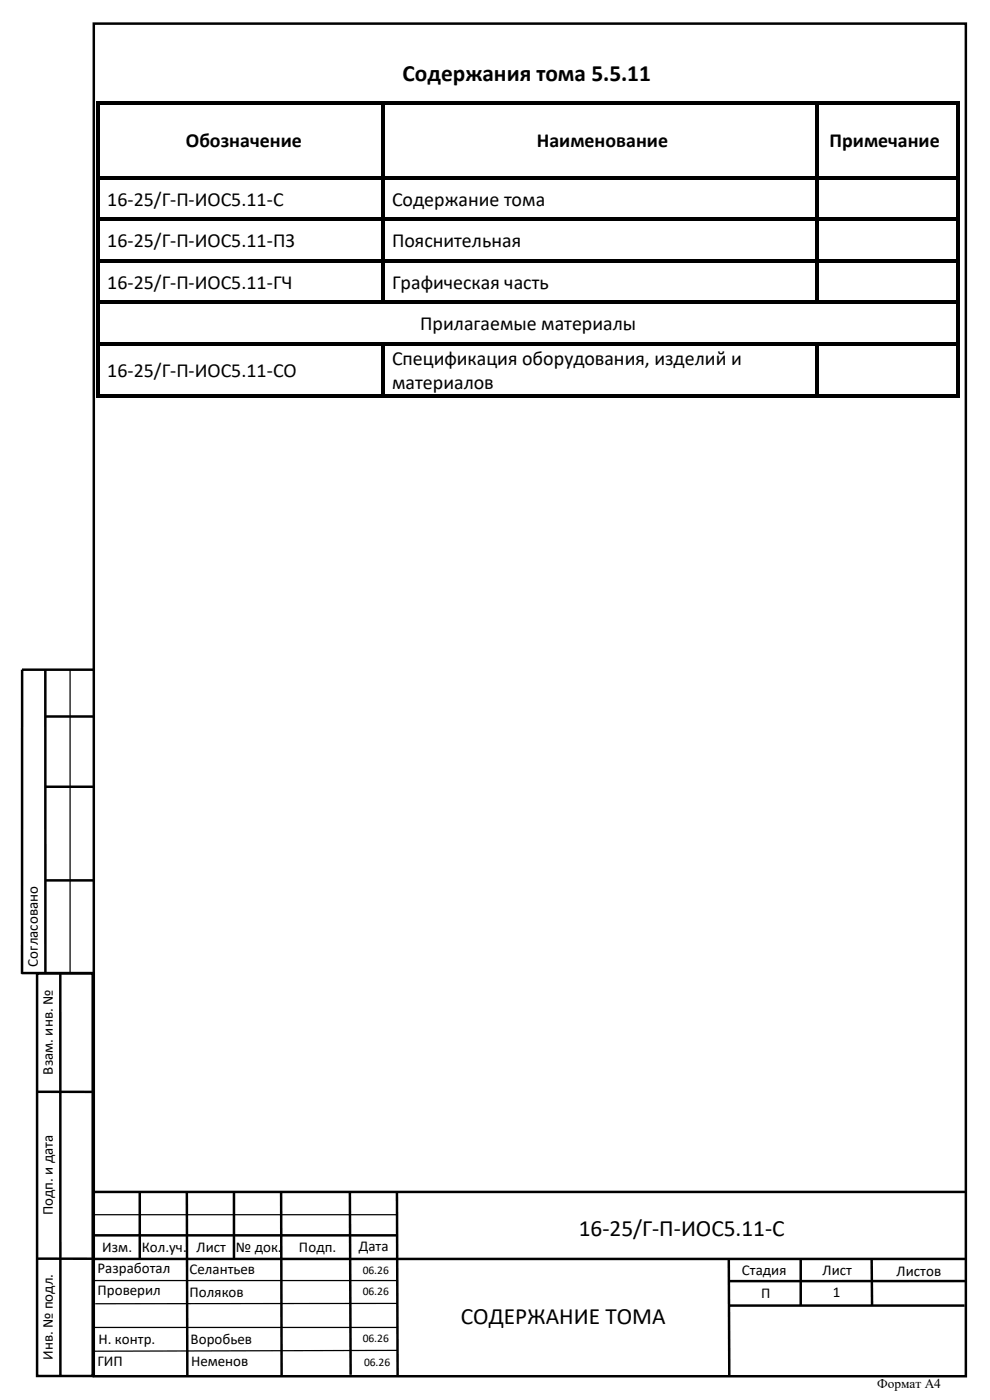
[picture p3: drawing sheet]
<svg xmlns="http://www.w3.org/2000/svg" width="210mm" height="297mm" viewBox="0 0 210 297" stroke-linecap="round" stroke-linejoin="round" font-family="sans-serif">
<defs><g id="words">
<g font-size="5">
<text x="85.4" y="17.2">Содержания тома 5.5.11</text>
<text x="122.8" y="262.2">16-25/Г-П-ИОС5.11-С</text>
<text x="97.8" y="280.9">СОДЕРЖАНИЕ ТОМА</text>
</g>
<g font-size="4.2">
<text x="39.4" y="31.3">Обозначение</text>
<text x="113.9" y="31.3">Наименование</text>
<text x="176" y="31.3">Примечание</text>
<text x="22.7" y="43.6">16-25/Г-П-ИОС5.11-С</text>
<text x="83.2" y="43.6">Содержание тома</text>
<text x="22.7" y="52.4">16-25/Г-П-ИОС5.11-ПЗ</text>
<text x="83.2" y="52.4">Пояснительная</text>
<text x="22.7" y="61.2">16-25/Г-П-ИОС5.11-ГЧ</text>
<text x="83.2" y="61.2">Графическая часть</text>
<text x="89.1" y="70">Прилагаемые материалы</text>
<text x="83.2" y="77.4">Спецификация оборудования, изделий и</text>
<text x="22.7" y="80">16-25/Г-П-ИОС5.11-СО</text>
<text x="83.2" y="82.6">материалов</text>
</g>
<g font-size="3.2">
<text x="8" y="205.1" transform="rotate(-90 8 205.1)">Согласовано</text>
<text x="11.2" y="228" transform="rotate(-90 11.2 228)">Взам. инв. №</text>
<text x="11.2" y="257.9" transform="rotate(-90 11.2 257.9)">Подп. и дата</text>
<text x="21.7" y="265.5">Изм.</text>
<text x="30.1" y="265.5">Кол.уч. Лист</text>
<text x="50" y="265.5">№ док.</text>
<text x="63.4" y="265.5">Подп.</text>
<text x="76.1" y="265.5">Дата</text>
<text x="20.7" y="274.8">Проверил</text>
<text x="20.7" y="270.2">Разработал</text>
<text x="40.2" y="270.4">Селантьев</text>
<text x="40.2" y="275.2">Поляков</text>
<text x="157.4" y="270.6">Стадия</text>
<text x="161.5" y="275.4">П</text>
<text x="174.5" y="270.6">Лист</text>
<text x="176.7" y="275.2">1</text>
<text x="190.2" y="270.7">Листов</text>
<text x="20.9" y="285.1">Н. контр.</text>
<text x="40.4" y="285.1">Воробьев</text>
<text x="11.2" y="288.5" transform="rotate(-90 11.2 288.5)">Инв. № подл.</text>
<text x="20.7" y="289.9">ГИП</text>
<text x="40.5" y="289.9">Неменов</text>
</g>
<text font-size="2.8" x="186.1" y="294.6">Формат А4</text>
<g font-size="2.5">
<text x="76.9" y="274.8">06.26</text>
<text x="76.9" y="270.4">06.26</text>
<text x="76.9" y="284.8">06.26</text>
<text x="77.2" y="289.9">06.26</text>
</g>
</g></defs>
<path d="M19.8 267.1h185M154.6 267.3l.1 24.7M169.9 267v10.1M184.9 267l.1 10.1" fill="none" stroke="#000" stroke-width=".53"/>
<path d="M3.9 181.7h4.6v25.3h-4.6z" fill-rule="evenodd" fill="#fff"/>
<g fill="none" stroke="#000" stroke-width=".53">
<path d="M19.9 5h185v287h-185zM9.6 142.1v64.5M9.6 152h10.3M19.9 142.1h-15.2v64.5M9.6 166.9h10.3M9.6 186.8h10.3M4.6 206.5h15.2M7.9 206.5h11.8v85.5h-11.8zM12.8 206.5v85.4M7.9 231.7h11.8M19.8 236.7v55M20 252.9h185"/>
<path d="M29.7 253v14.1M39.6 253l.1 38.7M49.6 252.9v14.2M59.6 253l.1 38.7M74.2 252.8l.2 38.9M84.2 253l.1 38.7M7.9 267.1h11.8M19.8 262.1h64.6M154.6 277h50M204.8 271.8h-50.2"/>
</g>
<path d="M14.9 142.1v64.5M19.7 257.7h64.5M19.9 252.9h65M19.8 271.7h64.4M84.3 276.6h-64.1M19.9 281.7h64.5M84.4 286.5l-64.6 .2" fill="none" stroke="#000" stroke-width=".26"/>
<g fill="#000">
<path d="M20.4 21.5h.8v.9h-.8z" fill-rule="evenodd"/>
<path d="M20.4 21.5h.8v.8h-.8z" fill-rule="evenodd"/>
<path d="M20.4 22.4h.8v14.9h-.8z" fill-rule="evenodd"/>
<path d="M20.4 37.3h.8v.8h-.8z" fill-rule="evenodd"/>
<path d="M21.2 21.5h59.7v.8h-59.7z" fill-rule="evenodd"/>
<path d="M21.2 37.3h59.7v.8h-59.7z" fill-rule="evenodd"/>
<path d="M80.9 22.3l.7 .1z" fill-rule="evenodd"/>
<path d="M80.9 21.5h.7v.8h-.7z" fill-rule="evenodd"/>
<path d="M80.9 22.4h.7v14.9h-.7z" fill-rule="evenodd"/>
<path d="M80.9 37.3h.7v.8h-.7z" fill-rule="evenodd"/>
<path d="M81.6 21.5h91.3v.8h-91.3z" fill-rule="evenodd"/>
<path d="M81.6 37.3h91.3v.8h-91.3z" fill-rule="evenodd"/>
<path d="M172.9 22.3l.7 .1z" fill-rule="evenodd"/>
<path d="M172.9 21.5h.7v.8h-.7z" fill-rule="evenodd"/>
<path d="M172.9 22.4h.7v14.9h-.7z" fill-rule="evenodd"/>
<path d="M172.9 37.3h.7v.8h-.7z" fill-rule="evenodd"/>
<path d="M173.6 21.5h29.3v.8h-29.3z" fill-rule="evenodd"/>
<path d="M173.6 37.3h29.3v.8h-29.3z" fill-rule="evenodd"/>
<path d="M202.9 21.5h.8v.9h-.8z" fill-rule="evenodd"/>
<path d="M202.9 21.5h.8v.8h-.8z" fill-rule="evenodd"/>
<path d="M202.9 22.4h.8v14.9h-.8z" fill-rule="evenodd"/>
<path d="M202.9 37.3h.8v.8h-.8z" fill-rule="evenodd"/>
<path d="M20.4 38.1h.8v8.1h-.8z" fill-rule="evenodd"/>
<path d="M20.4 46.2h.8v.8h-.8z" fill-rule="evenodd"/>
<path d="M20.4 47h.8v8h-.8z" fill-rule="evenodd"/>
<path d="M20.4 55h.8v.8h-.8z" fill-rule="evenodd"/>
<path d="M21.2 46.2h59.7v.7h-59.7z" fill-rule="evenodd"/>
<path d="M21.2 55h59.7v.7h-59.7z" fill-rule="evenodd"/>
<path d="M80.9 38.1h.7v8.1h-.7z" fill-rule="evenodd"/>
<path d="M80.9 46.2h.7v.8h-.7z" fill-rule="evenodd"/>
<path d="M80.9 47h.7v8h-.7z" fill-rule="evenodd"/>
<path d="M80.9 55h.7v.8h-.7z" fill-rule="evenodd"/>
<path d="M81.6 46.2h91.3v.7h-91.3z" fill-rule="evenodd"/>
<path d="M81.6 55h91.3v.7h-91.3z" fill-rule="evenodd"/>
<path d="M172.9 38.1h.7v8.1h-.7z" fill-rule="evenodd"/>
<path d="M172.9 46.2h.7v.8h-.7z" fill-rule="evenodd"/>
<path d="M172.9 47h.7v8h-.7z" fill-rule="evenodd"/>
<path d="M172.9 55h.7v.8h-.7z" fill-rule="evenodd"/>
<path d="M173.6 46.2h29.3v.7h-29.3z" fill-rule="evenodd"/>
<path d="M173.6 55h29.3v.7h-29.3z" fill-rule="evenodd"/>
<path d="M202.9 38.1h.8v8.1h-.8z" fill-rule="evenodd"/>
<path d="M202.9 46.2h.8v.8h-.8z" fill-rule="evenodd"/>
<path d="M202.9 47h.8v8h-.8z" fill-rule="evenodd"/>
<path d="M202.9 55h.8v.8h-.8z" fill-rule="evenodd"/>
<path d="M20.4 55.8h.8v8h-.8z" fill-rule="evenodd"/>
<path d="M20.4 63.8h.8v.8h-.8z" fill-rule="evenodd"/>
<path d="M20.4 64.6h.8v8h-.8z" fill-rule="evenodd"/>
<path d="M20.4 72.6h.8v.8h-.8z" fill-rule="evenodd"/>
<path d="M21.2 63.8h59.7v.7h-59.7z" fill-rule="evenodd"/>
<path d="M21.2 72.6h59.7v.7h-59.7z" fill-rule="evenodd"/>
<path d="M80.9 55.8h.7v8h-.7z" fill-rule="evenodd"/>
<path d="M80.9 63.8h.7v.7h-.7z" fill-rule="evenodd"/>
<path d="M80.9 73.3l.7 .1z" fill-rule="evenodd"/>
<path d="M80.9 72.6h.7v.7h-.7z" fill-rule="evenodd"/>
<path d="M81.6 63.8h91.3v.7h-91.3z" fill-rule="evenodd"/>
<path d="M81.6 72.6h91.3v.7h-91.3z" fill-rule="evenodd"/>
<path d="M172.9 55.8h.7v8h-.7z" fill-rule="evenodd"/>
<path d="M172.9 63.8h.7v.7h-.7z" fill-rule="evenodd"/>
<path d="M172.9 73.3l.7 .1z" fill-rule="evenodd"/>
<path d="M172.9 72.6h.7v.7h-.7z" fill-rule="evenodd"/>
<path d="M173.6 63.8h29.3v.7h-29.3z" fill-rule="evenodd"/>
<path d="M173.6 72.6h29.3v.7h-29.3z" fill-rule="evenodd"/>
<path d="M202.9 55.8h.8v8h-.8z" fill-rule="evenodd"/>
<path d="M202.9 63.8h.8v.8h-.8z" fill-rule="evenodd"/>
<path d="M202.9 64.6h.8v8h-.8z" fill-rule="evenodd"/>
<path d="M202.9 72.6h.8v.8h-.8z" fill-rule="evenodd"/>
<path d="M20.4 73.4h.8v10.3h-.8z" fill-rule="evenodd"/>
<path d="M20.4 83.7h.8v.8h-.8z" fill-rule="evenodd"/>
<path d="M20.4 83.7h.8v.8h-.8z" fill-rule="evenodd"/>
<path d="M21.2 83.7h59.7v.8h-59.7z" fill-rule="evenodd"/>
<path d="M80.9 73.4h.7v10.3h-.7z" fill-rule="evenodd"/>
<path d="M80.9 83.7h.7v.8h-.7z" fill-rule="evenodd"/>
<path d="M81.6 83.7h91.3v.8h-91.3z" fill-rule="evenodd"/>
<path d="M172.9 73.4h.7v10.3h-.7z" fill-rule="evenodd"/>
<path d="M172.9 83.7h.7v.8h-.7z" fill-rule="evenodd"/>
<path d="M173.6 83.7h29.3v.8h-29.3z" fill-rule="evenodd"/>
<path d="M202.9 73.4h.8v10.3h-.8z" fill-rule="evenodd"/>
<path d="M202.9 83.7h.8v.8h-.8z" fill-rule="evenodd"/>
<path d="M202.9 83.7h.8v.8h-.8z" fill-rule="evenodd"/>
</g>
<use href="#words"/>
</svg>
